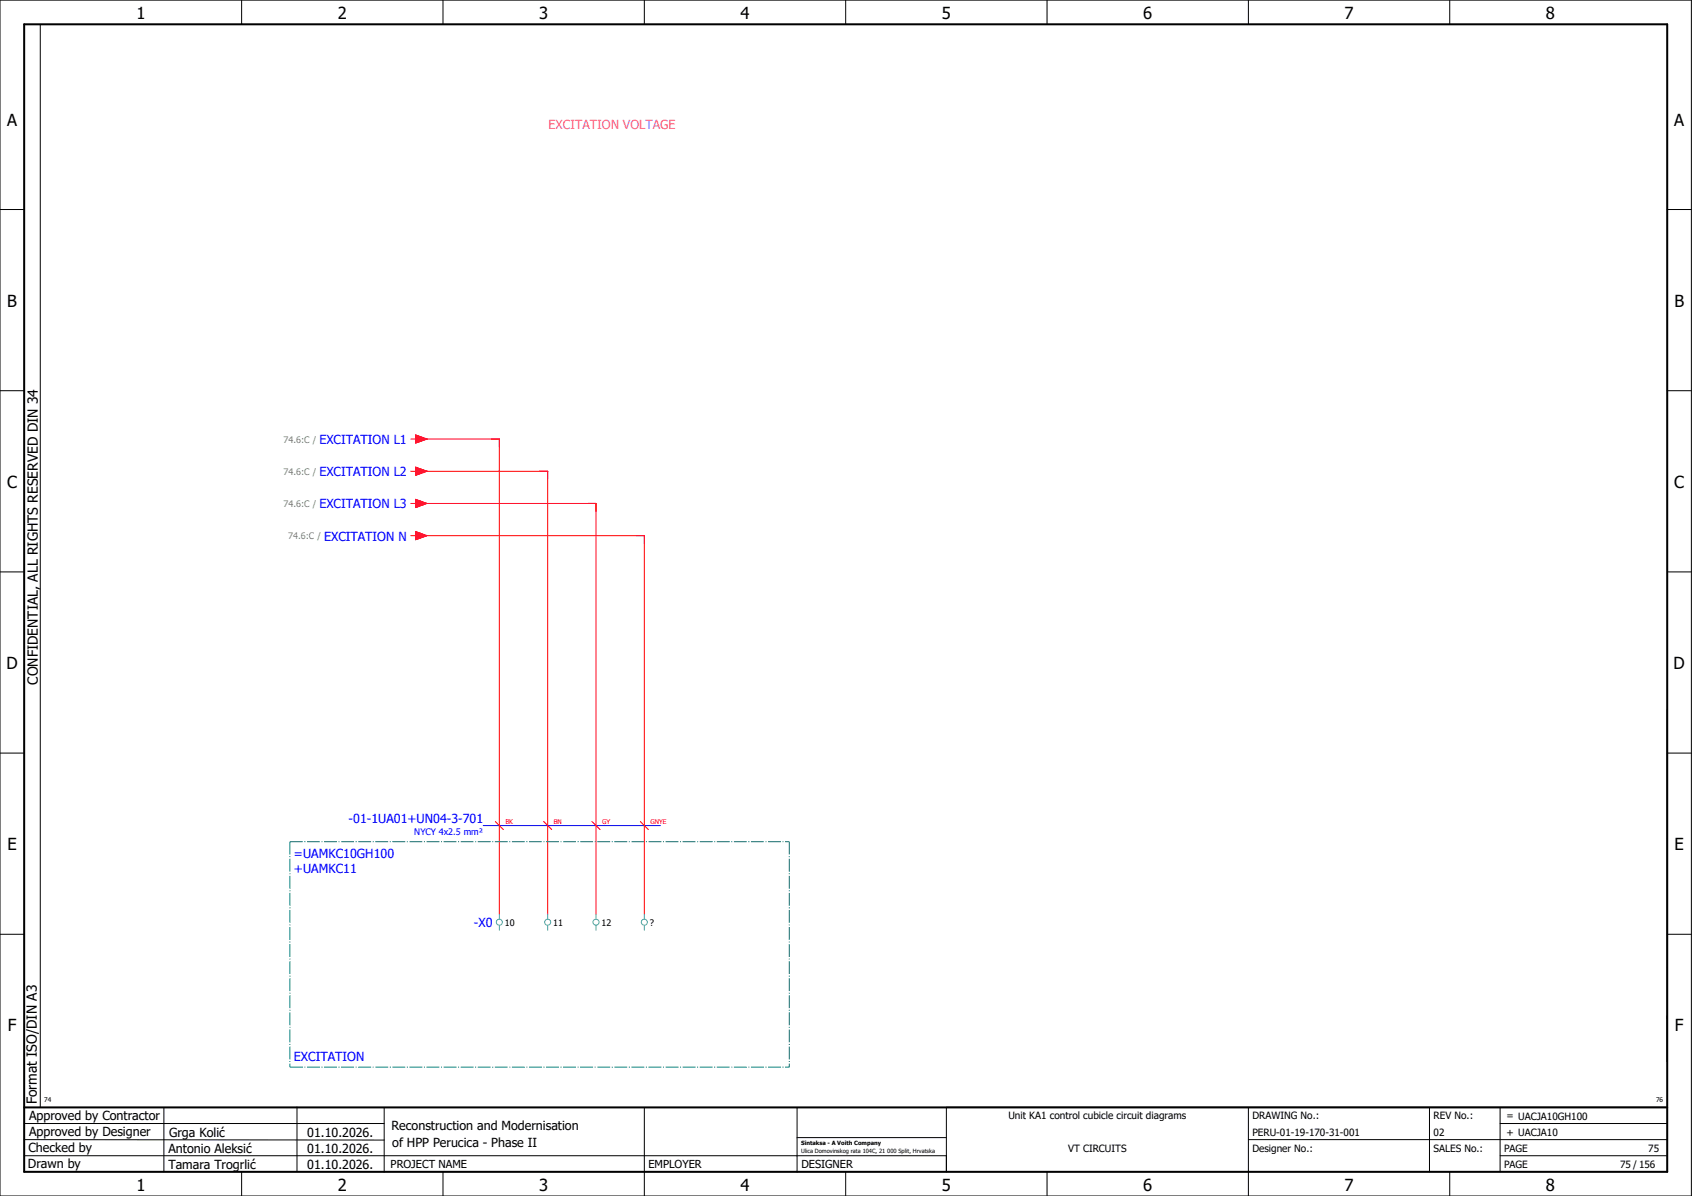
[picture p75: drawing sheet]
<svg xmlns="http://www.w3.org/2000/svg" width="420mm" height="297mm" viewBox="0 0 420 297" stroke-linecap="round" stroke-linejoin="round" font-family="sans-serif">
<defs><g id="words">
<g font-size="4.1">
<text x="33.9" y="4.7">1</text>
<text x="83.9" y="4.7">2</text>
<text x="133.9" y="4.7">3</text>
<text x="183.9" y="4.7">4</text>
<text x="233.9" y="4.7">5</text>
<text x="283.9" y="4.7">6</text>
<text x="333.9" y="4.7">7</text>
<text x="383.9" y="4.7">8</text>
<text x="1.8" y="31.2">A</text>
<text x="415.8" y="31.2">A</text>
<text x="1.8" y="76.2">B</text>
<text x="415.8" y="76.2">B</text>
<text x="1.8" y="121.2">C</text>
<text x="415.8" y="121.2">C</text>
<text x="1.6" y="166.2">D</text>
<text x="415.6" y="166.2">D</text>
<text x="1.8" y="211.2">E</text>
<text x="415.8" y="211.2">E</text>
<text x="1.9" y="256.2">F</text>
<text x="415.9" y="256.2">F</text>
<text x="33.9" y="295.7">1</text>
<text x="83.9" y="295.7">2</text>
<text x="133.9" y="295.7">3</text>
<text x="183.9" y="295.7">4</text>
<text x="233.9" y="295.7">5</text>
<text x="283.9" y="295.7">6</text>
<text x="333.9" y="295.7">7</text>
<text x="383.9" y="295.7">8</text>
</g>
<g font-size="3.4">
<text x="9.4" y="170" transform="rotate(-90 9.4 170)">CONFIDENTIAL, ALL RIGHTS RESERVED DIN 34</text>
<text x="9.2" y="274.3" transform="rotate(-90 9.2 274.3)">Format ISO/DIN A3</text>
</g>
<text font-size="3.1" fill="#f0f" x="136.2" y="32.1">EXCITATION VOLTAGE</text>
<g font-size="3.1" fill="#00f">
<text x="79.3" y="110.3">EXCITATION L1</text>
<text x="79.3" y="118.3">EXCITATION L2</text>
<text x="79.3" y="126.3">EXCITATION L3</text>
<text x="80.5" y="134.3">EXCITATION N</text>
<text x="86.6" y="204.4">-01-1UA01+UN04-3-701</text>
<text x="73" y="213.1">=UAMKC10GH100</text>
<text x="73" y="216.9">+UAMKC11</text>
<text x="117.7" y="230.3">-X0</text>
<text x="73" y="263.4">EXCITATION</text>
</g>
<g font-size="3.1">
<text x="7.2" y="278.1">Approved by Contractor</text>
<text x="97.2" y="280.5">Reconstruction and Modernisation</text>
<text x="7.1" y="286.1">Checked by</text>
<text x="7.2" y="282.1">Approved by Designer</text>
<text x="41.8" y="286.2">Antonio Aleksić</text>
<text x="42" y="282.3">Grga Kolić</text>
<text x="76.3" y="282.3">01.10.2026.</text>
<text x="76.3" y="286.3">01.10.2026.</text>
<text x="97.4" y="284.8">of HPP Perucica - Phase II</text>
<text x="6.9" y="290">Drawn by</text>
<text x="41.8" y="290.3">Tamara Trogrlić</text>
<text x="76.3" y="290.3">01.10.2026.</text>
</g>
<g font-size="2.7">
<text x="97" y="290.1">PROJECT NAME</text>
<text x="161" y="290.1">EMPLOYER</text>
<text x="199" y="290.1">DESIGNER</text>
</g>
<g font-size="2.5">
<text x="250.4" y="278">Unit KA1 control cubicle circuit diagrams</text>
<text x="311" y="278">DRAWING No.:</text>
<text x="356" y="278">REV No.:</text>
<text x="374.1" y="278">= UACJA10GH100</text>
<text x="265.2" y="286">VT CIRCUITS</text>
<text x="311" y="286">Designer No.:</text>
<text x="311" y="282">PERU-01-19-170-31-001</text>
<text x="356" y="286">SALES No.:</text>
<text x="356" y="282">02</text>
<text x="373.5" y="286">PAGE</text>
<text x="374.1" y="282.1">+ UACJA10</text>
<text x="409.3" y="286">75</text>
<text x="373.5" y="290">PAGE</text>
<text x="402.3" y="290">75 / 156</text>
</g>
<g font-size="2.2" fill="#7ca552">
<text x="70.4" y="109.9">74.6:C /</text>
<text x="70.4" y="117.9">74.6:C /</text>
<text x="70.4" y="125.9">74.6:C /</text>
<text x="71.6" y="133.9">74.6:C /</text>
</g>
<text font-size="2.2" fill="#00f" x="102.9" y="207.3">NYCY 4x2.5 mm²</text>
<g font-size="2.2">
<text x="125.4" y="229.9">10</text>
<text x="137.4" y="229.9">11</text>
<text x="149.4" y="229.9">12</text>
<text x="161.4" y="229.9">?</text>
</g>
<g font-size="1.6" fill="#f00">
<text x="125.5" y="204.5">BK</text>
<text x="137.5" y="204.5">BN</text>
<text x="149.5" y="204.5">GY</text>
<text x="161.5" y="204.5">GNYE</text>
</g>
<g font-size="1.6">
<text x="11" y="273.7">74</text>
<text x="411.2" y="273.7">76</text>
</g>
<g font-size="1.4">
<text x="198.9" y="284.4">Sintaksa - A Voith Company</text>
<text x="198.9" y="286.4">Ulica Domovinskog rata 104C, 21 000 Split, Hrvatska</text>
</g>
</g></defs>
<g fill="none" stroke="#000" stroke-width=".25">
<path d="M0 0h420v297h-420zM10 6v269M60 0v6M110 0v6M160 0v6M210 0v6M260 0v6M310 0v6M360 0v6M0 52h6M414 52h6M0 97h6"/>
<path d="M414 97h6M0 142h6M414 142h6M414 176.3v87.4M0 187h6M414 187h6M0 232h6M414 232h6M6 279h89.4M40.7 275v16M73.7 274.9v16M95.4 275.1v16"/>
<path d="M160 275v22M197.9 275.1v16M310 275v22M355 275v16M372.5 279h41.5M372.5 275v16M414 275h-179v16M6 283l89.4 .1M6 287h229M60 291v6M110 291v6M197.9 282.5h37.1"/>
<path d="M210 291v6M260 291v6M310 283h104M360 291v6M372.5 287h41.5"/>
</g>
<path d="M6 6h408v285h-408zM6 275h408" fill="none" stroke="#000" stroke-width=".5"/>
<g fill="none" stroke="#f00" stroke-width=".25">
<path d="M102 109h1.2M102 117h1.2M103.2 108l2.8 1-2.8 1zM103.2 116l2.8 1-2.8 1zM104 109h20v118M104 117h32v110M102 125h1.2M102 133h1.2M103.2 124l2.8 1-2.8 1zM103.2 132l2.8 1-2.8 1zM104 125h44v102M104 133h56v94"/>
<path d="M123 204l2 2M135 204l2 2M147 204l2 2M159 204l2 2"/>
</g>
<path d="M72 209h124M72 209v56M196 209v56M72 265h124" fill="none" stroke="#007f7f" stroke-width=".25" stroke-dasharray="3.2 .4 .3 .4" stroke-linecap="butt"/>
<g fill="none" stroke="#52a5a5" stroke-width=".25">
<path d="M124 227v1.3M124 229.8v1.2M136 227v1.3M136 229.8v1.2M148 227v1.3M148 229.8v1.2M160 227v1.3M160 229.8v1.2"/>
<circle cx="124" cy="229" r=".75"/>
<circle cx="136" cy="229" r=".75"/>
<circle cx="148" cy="229" r=".75"/>
<circle cx="160" cy="229" r=".75"/>
</g>
<path d="M120 205h44" fill="none" stroke="#00f" stroke-width=".25"/>
<g fill="#f00" stroke="#f00" stroke-width=".25">
<path d="M103.2 108l2.8 1-2.8 1z"/>
<path d="M103.2 116l2.8 1-2.8 1z"/>
<path d="M103.2 124l2.8 1-2.8 1z"/>
<path d="M103.2 132l2.8 1-2.8 1z"/>
</g>
<use href="#words"/>
</svg>
